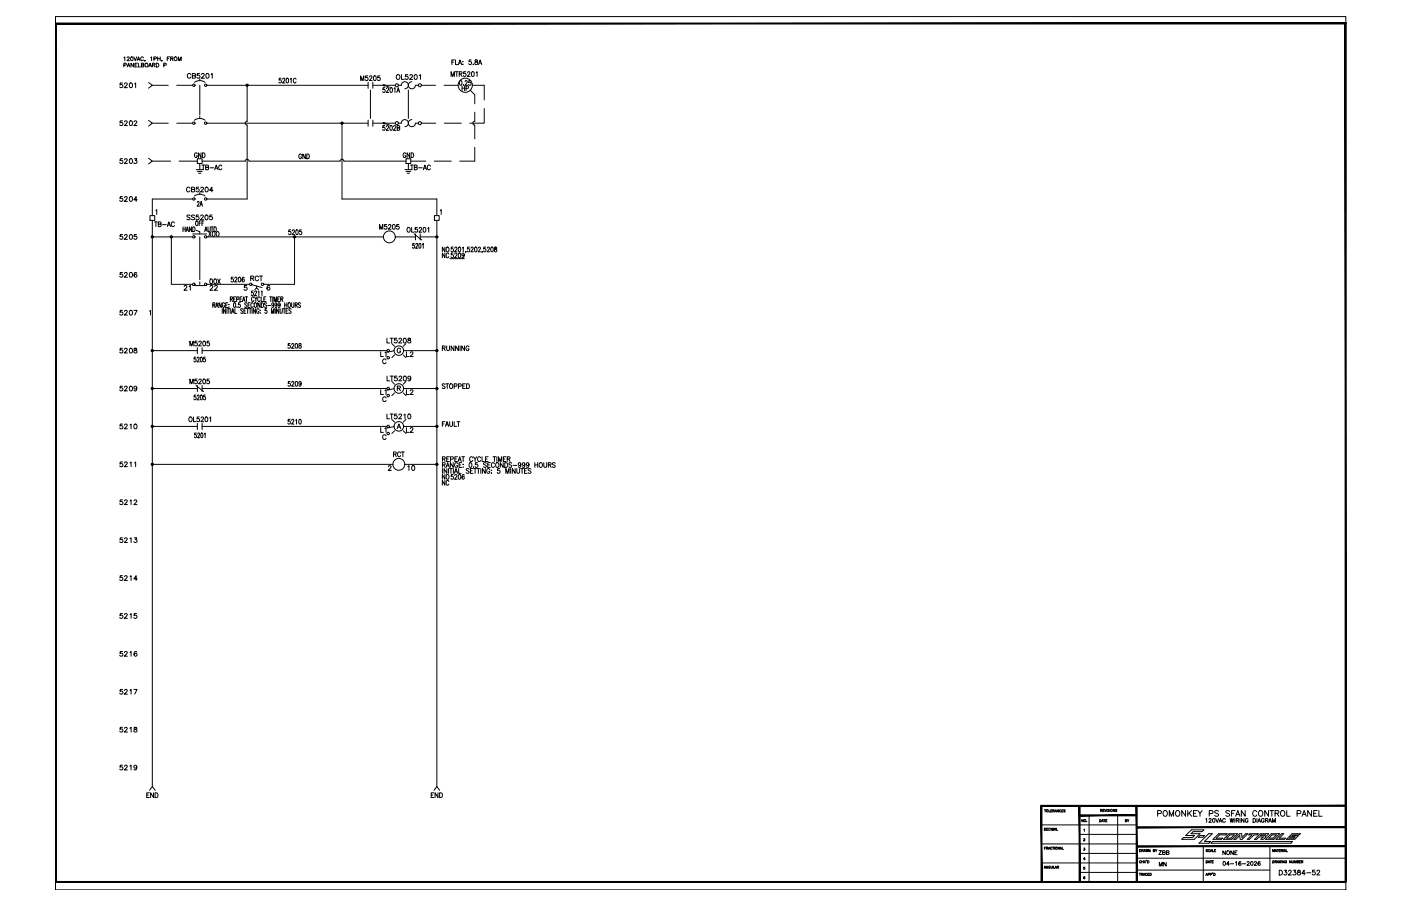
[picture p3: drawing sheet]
<svg xmlns="http://www.w3.org/2000/svg" width="432mm" height="279mm" viewBox="0 0 432 279" stroke-linecap="round" stroke-linejoin="round" font-family="sans-serif">
<defs><g id="words">
<g font-size="4.9">
<text x="38.8" y="63.5">04</text>
<text x="39.2" y="157">12</text>
<text x="39.2" y="238.8">19</text>
<text x="356" y="252.9">POMONKEY PS SFAN CONTROL PANEL</text>
</g>
<g font-size="4.4">
<text x="38.8" y="28.2">01</text>
<text x="56.8" y="25.4">CB5201</text>
<text x="110.4" y="26.1">M5205</text>
<text x="121.4" y="25.8">OL5201</text>
<text x="141.5" y="29.3">HP</text>
<text x="38.8" y="39.9">02</text>
<text x="38.8" y="51.5">03</text>
<text x="58.9" y="49.7">GND</text>
<text x="61.4" y="53.6">TB-AC</text>
<text x="91.4" y="50.1">GND</text>
<text x="123.5" y="49.7">GND</text>
<text x="125.6" y="53.6">TB-AC</text>
<text x="56.4" y="60.3">CB5204</text>
<text x="60" y="64.9">2A</text>
<text x="59.3" y="70.9">OFF</text>
<text x="116.1" y="72">M5205</text>
<text x="38.8" y="75.1">05</text>
<text x="63.5" y="74.1">XOO</text>
<text x="135.5" y="80.8">NC</text>
<text x="38.8" y="86.8">06</text>
<text x="76.2" y="87.8">RCT</text>
<text x="55.7" y="90.7">21</text>
<text x="63.9" y="90.7">22</text>
<text x="38.8" y="98.4">07</text>
<text x="57.5" y="107.9">M5205</text>
<text x="38.8" y="110.1">08</text>
<text x="87.8" y="108.7">5208</text>
<text x="116.4" y="111.1">L1</text>
<text x="124.5" y="111.1">L2</text>
<text x="57.5" y="119.6">M5205</text>
<text x="38.8" y="121.7">09</text>
<text x="87.8" y="120.3">5209</text>
<text x="116.4" y="122.8">L1</text>
<text x="124.5" y="122.8">L2</text>
<text x="87.8" y="131.9">5210</text>
<text x="39.2" y="133.3">10</text>
<text x="116.4" y="134.4">L1</text>
<text x="121.4" y="133.3">A</text>
<text x="120.3" y="142.2">RCT</text>
<text x="39.2" y="145">11</text>
<text x="124.9" y="146.4">10</text>
<text x="135.5" y="148.9">NO</text>
<text x="39.2" y="168.6">13</text>
<text x="39.2" y="180.3">14</text>
<text x="39.2" y="191.9">15</text>
<text x="39.2" y="203.6">16</text>
<text x="39.2" y="215.2">17</text>
<text x="39.2" y="226.8">18</text>
<text x="44.4" y="247.3">END</text>
<text x="131.9" y="247.3">END</text>
<text x="356.3" y="268.5">MN</text>
<text x="393.3" y="270.9">D32384</text>
</g>
<text font-size="4" x="356.3" y="264.6">ZBB</text>
<g font-size="3.5">
<text x="346.1" y="254.7">BY</text>
<text x="333" y="266.3">4</text>
</g>
<text font-size="3.1" x="333" y="269.2">5</text>
<text font-size="2.6" x="401.8" y="270.2">-</text>
</g></defs>
<g fill="none" stroke="#000" stroke-width=".31">
<path d="M17.1 5.1h397.7v269.3h-397.7zM38.2 17.8l.3-.3v1.2M39.2 17.8l.4-.3 .3 .4-.8 .8h.8M40.4 17.6a.54 .54 0 0 1 .6 .5 .54 .54 0 0 1-.6 .6l-.2-.5zM41.1 19.5v1.2l-.7-1.2v1.2M41.3 17.5l.4 1.2 .4-1.2M42.2 18.7l.5-1.2 .4 1.2M42.3 19.5h-.7v1.2h.7M42.4 18.3h.6M42.7 19.5v1.2h.6M44.2 17.8a.43 .43 0 0 0-.5-.3 .43 .43 0 0 0-.3 .5v.3a.43 .43 0 0 0 .3 .4 .43 .43 0 0 0 .5-.3M44.7 18.7l-.1 .2"/>
<path d="M46.4 17.8l.3-.3v1.2M47.4 18.2l.8-.2v-.4l-.8-.1v1.2M48.2 19.5h.3a.61 .61 0 0 1 .5 .6 .61 .61 0 0 1-.5 .6h-.3zM48.6 17.5v1.2M48.6 18.1h.8M49.4 17.5v1.2M49.9 18.7l-.1 .2M51.5 18.1h.5M52.3 17.5h-.8v1.2M52.6 18.1l.6-.1 .1-.4-.7-.1v1.2M52.9 18.1l.4 .6M54.9 18.7v-1.2l.5 1.2 .4-1.2v1.2"/>
<path d="M139.3 19.1h.5M140.1 18.5h-.8v1.4M140.4 18.5v1.4h.8M141.3 19.9l.5-1.4 .5 1.4M141.5 19.4h.6M142.7 19h.1M142.7 19.8h.1M145.2 18.5h-.6l-.1 .6a.47 .47 0 0 1 .7 0 .47 .47 0 0 1 0 .7 .47 .47 0 0 1-.7-.2M145.9 19.8h.1M146.5 18.5v.5a.58 .58 0 0 1 .6 .2 .58 .58 0 0 1 0 .6l-.2 .1a.48 .48 0 0 1-.6-.5 .48 .48 0 0 1 .7-.4l.1-.5zM147.5 19.9l.5-1.4 .5 1.4M147.7 19.4h.6"/>
<path d="M37.8 25.6h-.7l-.1 .6a.52 .52 0 0 1 .8 0 .52 .52 0 0 1-.1 .8 .52 .52 0 0 1-.8-.2M37.8 37.3h-.7l-.1 .6a.52 .52 0 0 1 .8 0 .52 .52 0 0 1-.1 .8 .52 .52 0 0 1-.8-.2M38.2 20.1l.7-.1v-.4l-.7-.1v1.2M39.2 20.7l.4-1.2 .5 1.2M39.3 20.3h.6M41.6 20h.4M43.6 20h.7v-.4l-.7-.1v1.2l.7-.1 .1-.3-.3-.3M45.8 25.4l1.1 .9-1.1 .9M45.8 37.1l1.1 .9-1.1 .9M45.8 20.7l.4-1.2 .5 1.2M46 20.3h.5M46.9 26.3h5"/>
<path d="M46.9 38h5M47 20h.6l.1-.4-.7-.1v1.2M47.4 20l.4 .7M50.5 20.1l.7-.1v-.4l-.7-.1v1.2M54.5 26.3h4.9M54.5 38h4.9M59.9 37.1a2.74 2.74 0 0 1 3.3 0M61.6 26.3v9.1M61.6 35.8v.6M63.8 26.3h49.7M63.8 38h49.7M76.2 37.4a.58 .58 0 0 0-.6 .6 .58 .58 0 0 0 .6 .6"/>
<path d="M76.2 38.6v22.8h-12.4M76.2 26.3v11.1M86.6 24.1h-.5l-.1 .6a.44 .44 0 0 1 .7 .1 .44 .44 0 0 1-.1 .6 .44 .44 0 0 1-.6-.1M87.1 24.5l.3-.4 .4 .3-.7 1.2h.7M88.3 24.2a.72 .72 0 0 1 .8 .6 .72 .72 0 0 1-.5 .8l-.4-.3zM89.5 24.4l.2-.3v1.5M91.2 24.5a.44 .44 0 0 0-.5-.4 .44 .44 0 0 0-.3 .6v.3a.44 .44 0 0 0 .3 .6 .44 .44 0 0 0 .5-.4M105.4 38v23.4h29.2v5.1M113.5 37.1v1.8M114.2 27.8v8.7M114.9 26.3h7M114.9 38h7"/>
<path d="M114.9 37.1v1.8M118.6 38.7h-.6v.7a.43 .43 0 0 1 .6 0 .43 .43 0 0 1-.1 .6 .43 .43 0 0 1-.6-.1M118.6 38.2l-.6-.3h.6l.1 .2 1.3 .4M118.6 27h-.5l-.1 .7a.44 .44 0 0 1 .6 0 .44 .44 0 0 1 0 .6 .44 .44 0 0 1-.7-.1M119.1 39.1l.2-.4 .5 .3-.8 1.2h.8M119.1 27.4l.2-.4 .5 .3-.7 1.2h.7M120.3 38.8l.2-.1a.82 .82 0 0 1 .4 .8 .82 .82 0 0 1-.4 .7l-.4-.6zM120.4 27.1a.72 .72 0 0 1 .7 .6 .72 .72 0 0 1-.5 .8l-.4-.3zM121.3 39.1l.1-.3 .4-.1 .2 .5-.7 1h.7M121.5 27.3l.2-.3v1.5M122.3 28.5l.4-1.5 .5 1.5M122.4 39.4h.7v-.6l-.7-.1v1.5l.7-.1 .1-.4-.3-.3"/>
<path d="M122.5 28h.5M122.8 38h.9a1.09 1.09 0 0 1 1.1-1.1 1.09 1.09 0 0 1 1.1 1.1 1.09 1.09 0 0 1-1.1 1.1M123.7 26.3a1.09 1.09 0 0 1 1.1-1.1 1.09 1.09 0 0 1 1.1 1.1 1.09 1.09 0 0 1-1.1 1.1M125.9 27.8v8.7M126.9 25.2a1.09 1.09 0 0 0-1 1.1 1.09 1.09 0 0 0 1 1.1 1.09 1.09 0 0 0 1.1-1.1M126.9 36.9a1.09 1.09 0 0 0-1 1.1 1.09 1.09 0 0 0 1 1.1 1.09 1.09 0 0 0 1.1-1.1h.9M129.9 26.3h4.3M129.9 38h4.4M136.9 26.3h4.3M136.9 38h5.3M139 23.6v-1.5l.5 1.5 .5-1.5v1.5M140.3 22.1h.9"/>
<path d="M140.8 22.1v1.5M141.5 22.8l.8-.1v-.5l-.8-.1v1.5M142 22.8l.4 .8M143.5 22.1h-.6v.6a.47 .47 0 0 1 .6 .1 .47 .47 0 0 1 0 .6 .47 .47 0 0 1-.7-.1M144.1 22.5l.3-.4 .4 .3-.8 1.2h.9M145.5 22.2l.2-.1a.79 .79 0 0 1 .5 .7 .79 .79 0 0 1-.5 .8l-.4-.6zM145.6 26.3h3.6v4.5M146.3 34.6v2.8a.58 .58 0 0 0-.6 .6 .58 .58 0 0 0 .6 .6v4.2M146.3 29.2v2.8M146.7 22.4l.3-.3v1.5M149.2 33.5v4.5h-4.4M37.8 49h-.7l-.1 .6a.52 .52 0 0 1 .8 0 .52 .52 0 0 1-.1 .7 .52 .52 0 0 1-.8-.2"/>
<path d="M45.8 48.8l1.1 .9-1.1 .9M46.9 49.7h5.7M55.2 49.7h5.6M62.3 49.7h13.3a.59 .59 0 0 1 .6-.6 .59 .59 0 0 1 .6 .6h28a.58 .58 0 0 1 .6-.6 .58 .58 0 0 1 .6 .6h19.1M133.8 49.7h5.3M146.3 45.4v4.3h-4.6M37.8 60.6h-.7l-.1 .7a.52 .52 0 0 1 .8-.1 .52 .52 0 0 1-.1 .8 .52 .52 0 0 1-.8-.2M37.8 72.3h-.7l-.1 .7a.52 .52 0 0 1 .8-.1 .52 .52 0 0 1-.1 .8 .52 .52 0 0 1-.8-.2M46.2 66.5h1.5v1.5h-1.5zM46.9 68v174.6M46.9 73.1h12.5M47.6 68.4h.9"/>
<path d="M48 64.9l.3-.2v1.4M48 68.4v1.5M48.8 69.1h.8v-.5l-.8-.2v1.5l.8-.1 .1-.4-.3-.3M50.1 69.3h1.1M51.5 69.9l.5-1.5 .6 1.5M51.7 69.4h.7M52.8 73.1v14.6h6.6M53.7 68.8a.49 .49 0 0 0-.5-.4 .49 .49 0 0 0-.4 .6v.3a.49 .49 0 0 0 .4 .6 .49 .49 0 0 0 .5-.4M56.4 70v1.4M56.4 70.6h.7M57.1 70v1.4M57.3 71.4l.4-1.4 .4 1.4"/>
<path d="M57.5 70.9h.5M58.6 66.5l-.4-.2-.6 .2 .1 .4 .8 .3-.1 .5-.8-.1M59.4 61.4h-12.5v5.1M61.6 73.1v13.1M63.8 73.1h54.4M89.6 70.9h-.6v.6a.44 .44 0 0 1 .6 0 .44 .44 0 0 1 0 .6 .44 .44 0 0 1-.7 0M90.1 71.2l.2-.3 .5 .3-.8 1.1h.8M90.8 73.1v14.6h-9.5M91.3 70.9a.72 .72 0 0 1 .8 .6 .72 .72 0 0 1-.5 .8l-.4-.2zM92.9 70.9h-.5l-.1 .6a.43 .43 0 0 1 .6 0 .43 .43 0 0 1 0 .6 .43 .43 0 0 1-.6 0M121.9 73.1h6.2M125.7 70.2l.1-.1a.7 .7 0 0 1 .7 .8 .7 .7 0 0 1-.8 .6l-.3-.5z"/>
<path d="M126.9 70.1v1.5h.7M127.6 72.1l2.4 1.9M127.7 75.1h-.5v.5a.42 .42 0 0 1 .6 .5 .42 .42 0 0 1-.6 .3l-.1-.1M128.1 72.1v1.9M128.2 75.4v-.2a.32 .32 0 0 1 .5 0 .32 .32 0 0 1 0 .4l-.6 1h.7M128.6 70.1h-.6l-.1 .7a.47 .47 0 0 1 .7 0 .47 .47 0 0 1 0 .7 .47 .47 0 0 1-.7-.2M129.2 70.5l.3-.4 .4 .3-.8 1.2h.9M129.2 75.2l.2-.1a.9 .9 0 0 1 0 1.5l-.3-.7zM129.5 73.1h5.1M129.5 72.1v1.9M130.2 75.4l.3-.3v1.5M130.6 70.2a.72 .72 0 0 1 .8 .6 .72 .72 0 0 1-.5 .8l-.4-.3z"/>
<path d="M131.8 70.4l.3-.3v1.5M133.9 66.5h1.5v1.5h-1.5zM134.6 68v174.6M135.7 64.9l.3-.2v1.4M138.7 79.8h4.4M141.4 78.1a.72 .72 0 0 1 .7 .6 .72 .72 0 0 1-.4 .8l-.4-.3zM141.4 76.3l.2-.1a.82 .82 0 0 1 .4 .7 .82 .82 0 0 1-.4 .8l-.4-.7zM142.5 76.5l.3-.3v1.5M143.1 78.5a.37 .37 0 0 1-.4 .4 .37 .37 0 0 1-.4-.5l.4-.4a.81 .81 0 0 1 .4 .8 .81 .81 0 0 1-.5 .7l-.2-.2M143.6 77.6l-.1 .3M144.7 76.2h-.6v.6a.43 .43 0 0 1 .6 0 .43 .43 0 0 1-.1 .7 .43 .43 0 0 1-.6-.1M145.2 76.6l.2-.4 .4 .3-.7 1.2h.8"/>
<path d="M146.4 76.3l.2-.1a.82 .82 0 0 1 .4 .7 .82 .82 0 0 1-.4 .8l-.4-.7zM147.4 76.6l.1-.3a.39 .39 0 0 1 .6 .1 .39 .39 0 0 1-.2 .6l-.6 .7h.8M148.6 77.6l-.1 .3M149.7 76.2h-.6v.6a.43 .43 0 0 1 .6 .1 .43 .43 0 0 1-.1 .6 .43 .43 0 0 1-.6-.1M150.2 76.6v-.3a.39 .39 0 0 1 .6 .1 .39 .39 0 0 1-.1 .6l-.6 .7h.8M151.4 76.3l.2-.1a.82 .82 0 0 1 .4 .7 .82 .82 0 0 1-.4 .8l-.4-.7zM152.5 76.3v.4a.5 .5 0 0 1 .6 .4 .5 .5 0 0 1-.5 .6 .53 .53 0 0 1-.2-.7 .53 .53 0 0 1 .6-.3v-.4zM37.8 84h-.7l-.1 .7a.52 .52 0 0 1 .8-.1 .52 .52 0 0 1-.1 .8 .52 .52 0 0 1-.8-.2M37.8 95.7h-.7l-.1 .6a.52 .52 0 0 1 .8 0 .52 .52 0 0 1-.1 .8 .52 .52 0 0 1-.8-.2M46.1 96l.3-.3v1.5M59.4 88.1h4.3M61.6 86.9v.8"/>
<path d="M63.8 87.7h13.1M65.6 94.1l.6-.1v-.6h-.6v1.4M65.9 94.1l.4 .7M66.5 94.8l.3-1.4 .4 1.4M66.6 94.3h.5M68.2 93.4v1.4l-.7-1.4v1.4M68.5 95.2v1.4M69.2 93.7a.38 .38 0 0 0-.4-.3 .38 .38 0 0 0-.3 .5v.4a.4 .4 0 0 0 .4 .5 .4 .4 0 0 0 .3-.5h-.2M69.6 95.2v1.4l-.7-1.4v1.4M69.6 94.1h.4M70 95.2v1.4M70.2 95.2h.7"/>
<path d="M70.2 93.4h-.6v1.4h.6M70.5 95.2v1.4M70.5 93.8h.1M70.5 94.7h.1M71 92.2h.6v-.6l-.6-.1v1.5M71.1 95.2v1.4M71.3 92.2l.4 .8M71.4 96.6l.4-1.4 .3 1.4M71.5 96.2h.5M71.9 85.5h-.6l-.1 .6a.44 .44 0 0 1 .7 0 .44 .44 0 0 1-.1 .7 .44 .44 0 0 1-.6-.1M72 92.2h.4M72.1 93.4h.2a.88 .88 0 0 1 0 1.4l-.3-.6z"/>
<path d="M72.4 85.8l.1-.3h.3l.2 .4-.7 1h.8M72.4 95.2v1.4h.6M72.6 91.5h-.6v1.5h.6M72.9 92.3l.6-.1v-.6l-.6-.1v1.5M73 94.7h.1M73.6 85.5a.72 .72 0 0 1 .7 .6 .72 .72 0 0 1-.4 .8l-.4-.2zM74 92.2h.4M74 93.4h-.5v.5a.43 .43 0 0 1 .6 .5 .43 .43 0 0 1-.6 .3l-.1-.2M74.6 91.5h-.6v1.5h.6M74.7 93l.4-1.5 .4 1.5M74.9 95.4a.35 .35 0 0 0-.6-.2 .35 .35 0 0 0 .1 .6l.3 .2a.37 .37 0 0 1 .1 .6 .37 .37 0 0 1-.6-.2M74.9 92.5h.5"/>
<path d="M75.2 95.9h.4M75.3 85.7l-.1-.2a.72 .72 0 0 0-.7 .6 .72 .72 0 0 0 .4 .8 .4 .4 0 0 0 .4-.5 .4 .4 0 0 0-.6-.2l-.1 .3M75.6 91.5h.7M75.8 95.2h-.6v1.4h.6M76 91.5v1.5M76 95.2h.7M76.1 88h-.7l-.1 .7a.52 .52 0 0 1 .8-.1 .52 .52 0 0 1-.1 .8 .52 .52 0 0 1-.8-.2M76.1 93.6l-.6-.2a.6 .6 0 0 0 .6 .9l-.1 .5-.6-.2M76.3 95.2v1.4M76.5 94.1h.3M76.8 95.2h.6M77.1 93.4h-.6v1.4h.6"/>
<path d="M77.1 95.2v1.4M77.7 95.2v1.4M78 89.7h-.4l-.1 .6a.42 .42 0 0 1 .6 .4 .42 .42 0 0 1-.6 .3l-.1-.1M78.1 93.7a.39 .39 0 0 0-.5-.3 .39 .39 0 0 0-.3 .5v.4a.39 .39 0 0 0 .3 .5 .39 .39 0 0 0 .5-.3M78.3 91.9a.39 .39 0 0 0-.5-.4 .39 .39 0 0 0-.3 .6v.3a.39 .39 0 0 0 .3 .6 .39 .39 0 0 0 .5-.4M78.4 91.5l.4 .7v.8M78.5 90.1l.2-.4 .4 .3-.7 1.2h.7M78.5 93.4h.1a.78 .78 0 0 1 .5 .7 .78 .78 0 0 1-.5 .7 1.11 1.11 0 0 1-.1-1.4zM78.8 95.2v1.4l-.7-1.4v1.4M79.2 91.5l-.4 .7M79.5 90l.3-.3v1.5M79.8 95.5a.39 .39 0 0 0-.5-.3 .39 .39 0 0 0-.2 .6v.3a.4 .4 0 0 0 .4 .5 .4 .4 0 0 0 .3-.5h-.2"/>
<path d="M80.2 93.4v1.4l-.7-1.4v1.4M80.2 91.9a.39 .39 0 0 0-.5-.4 .39 .39 0 0 0-.3 .6v.3a.39 .39 0 0 0 .3 .6 .39 .39 0 0 0 .5-.4M80.2 95.7h.1M80.2 96.5h.1M80.5 91.5v1.5h.6M80.5 90l.3-.3v1.5M80.5 93.4a.73 .73 0 0 1 .7 .7 .73 .73 0 0 1-.7 .7zM81.3 92.2h.4M82 91.5h-.7v1.5h.7M82.2 93.6l-.1-.2a.36 .36 0 0 0-.5 .1 .36 .36 0 0 0 .1 .5l.3 .1a.37 .37 0 0 1 .1 .6 .37 .37 0 0 1-.6-.1M82.2 95.2h-.5v.6a.4 .4 0 0 1 .5 .1 .4 .4 0 0 1 0 .5 .4 .4 0 0 1-.6 0M82.5 94.2h.9"/>
<path d="M83.1 91.5h.7M83.1 88.3v-.2a.67 .67 0 0 0-.8 .6 .67 .67 0 0 0 .7 .7 .46 .46 0 0 0 0-.7 .46 .46 0 0 0-.7 .3M83.5 91.5v1.5M83.7 96.6v-1.4l.4 1.4 .4-1.4v1.4M84.1 91.5v1.5M84.4 93.8l-.2 .4a.37 .37 0 0 1-.4-.4 .37 .37 0 0 1 .5-.2l-.1 1.2-.4-.2M84.4 93v-1.5l.4 1.5 .4-1.5v1.5M84.9 95.2v1.4M85.4 93.8l-.2 .4a.37 .37 0 0 1-.5-.4 .37 .37 0 0 1 .6-.2l-.1 1.2-.4-.2M85.6 92.2h.4M85.9 95.2v1.4l-.7-1.4v1.4M86.2 91.5h-.6v1.5h.6"/>
<path d="M86.3 95.2l.1 1.2 .2 .2 .4-.2v-1.2M86.3 93.8l-.1 .4a.37 .37 0 0 1-.5-.4 .37 .37 0 0 1 .6-.2l-.1 1.2-.5-.2M86.5 92.2h.6v-.6l-.6-.1v1.5M86.9 92.2l.3 .8M87.2 95.2h.7M87.6 95.2v1.4M87.8 94.1h.6M87.8 93.4v1.4M88.2 95.9h.4M88.4 93.4v1.4M88.8 95.2h-.6v1.4h.6M89 93.4h.1a.71 .71 0 0 1 .5 .7 .71 .71 0 0 1-.6 .7l-.2-.5z"/>
<path d="M89.7 95.4a.35 .35 0 0 0-.5-.2 .35 .35 0 0 0 0 .6l.3 .2a.37 .37 0 0 1 .1 .6 .37 .37 0 0 1-.6-.2M89.9 93.4v1.2l.3 .2 .3-.2 .1-1.2M91 94.1l.5-.1v-.6h-.5v1.4M91.3 94.1l.4 .7M92.6 93.6l-.1-.2a.35 .35 0 0 0-.5 .1 .35 .35 0 0 0 .1 .5l.3 .1a.37 .37 0 0 1 .1 .6 .37 .37 0 0 1-.6-.1M37.8 107.4h-.7l-.1 .6a.52 .52 0 0 1 .8 0 .52 .52 0 0 1-.1 .8 .52 .52 0 0 1-.8-.2M37.8 119.1h-.7l-.1 .6a.52 .52 0 0 1 .8 0 .52 .52 0 0 1-.1 .8 .52 .52 0 0 1-.8-.2M46.9 108.1h13.9M46.9 119.8h13.9M60.3 110.1h-.4l-.1 .7a.4 .4 0 0 1 .6 0 .4 .4 0 0 1-.1 .6 .4 .4 0 0 1-.5-.1M60.8 110.5v-.2a.37 .37 0 0 1 .6 .1 .37 .37 0 0 1-.2 .5l-.5 .7h.7M61.9 110.2l.1-.1a.86 .86 0 0 1 0 1.5l-.3-.6z"/>
<path d="M62.3 108.1h57M62.3 119.8h57M63.3 110.1h-.5l-.1 .7a.4 .4 0 0 1 .6 0 .4 .4 0 0 1 0 .6 .4 .4 0 0 1-.6-.1M119.3 104.3v1.5h.8M119.3 116v1.4h.8M120.2 104.3h1M120.3 116h.9M120.7 104.3v1.5M120.8 116v1.4M120.8 106l.8 .8M120.8 117.7l.8 .8M122.3 104.3h-.7v.6a.51 .51 0 0 1 .7 0 .51 .51 0 0 1-.1 .8 .51 .51 0 0 1-.7-.2"/>
<path d="M122.3 116h-.7v.6a.52 .52 0 0 1 .8 0 .52 .52 0 0 1-.1 .8 .52 .52 0 0 1-.8-.2M122.4 119.7h.9l.1-.5-1-.2v1.5M122.9 104.7l.3-.4 .6 .3-.9 1.2h.9M122.9 119.7l.5 .8M123 116.3l.3-.3 .5 .3-.9 1.1h1M123.5 107.7a.53 .53 0 0 0-.6-.4 .53 .53 0 0 0-.5 .6v.4a.52 .52 0 0 0 .5 .5 .52 .52 0 0 0 .6-.5h-.4M124.4 108.1h10.2M124.4 119.8h10.2M124.5 104.4a.67 .67 0 0 1 .7 .6 .67 .67 0 0 1-.7 .7l-.2-.6zM124.5 116.1a.66 .66 0 0 1 .8 .6 .66 .66 0 0 1-.8 .7l-.2-.6zM125.1 106l-.8 .8M125.1 117.7l-.8 .8"/>
<path d="M125.8 104.4v.4a.61 .61 0 0 1 .7 .2 .61 .61 0 0 1 0 .7h-.7a.61 .61 0 0 1 0-.7 .61 .61 0 0 1 .7-.2v-.4zM126.6 116.5a.46 .46 0 0 1-.6 .4 .46 .46 0 0 1-.2-.8 .46 .46 0 0 1 .7 .1l.1 .3a.68 .68 0 0 1-.6 .9l-.2-.1M136.3 107.4l.8-.1 .1-.5-.9-.1v1.4M136.8 107.4l.4 .7M137.2 118.6l-.8-.2-.1 .4 .7 .4 .2 .4-.4 .2-.5-.2M137.4 118.4h.9M137.7 106.7v1l.3 .4 .5-.2v-1.2M137.8 118.4v1.4M138.8 118.4h.1a.7 .7 0 0 1 .7 .7 .7 .7 0 0 1-.8 .7l-.3-.5zM139.9 106.7v1.4l-.9-1.4v1.4M140 119.1h.7v-.7h-.7v1.4M141.3 106.7v1.4l-.9-1.4v1.4"/>
<path d="M141.3 119.1h.7v-.7h-.7v1.4M141.8 106.7v1.4M142.6 119.1h.5M143.2 106.7v1.4l-.9-1.4v1.4M143.4 118.4h-.8v1.4h.8M143.8 118.4a.74 .74 0 0 1 .9 .7 .74 .74 0 0 1-.9 .7zM144.5 107a.48 .48 0 0 0-.5-.3 .48 .48 0 0 0-.4 .5v.4a.47 .47 0 0 0 .5 .5 .47 .47 0 0 0 .4-.5h-.3M37.8 130.8h-.7l-.1 .6a.52 .52 0 0 1 .8 0 .52 .52 0 0 1-.1 .8 .52 .52 0 0 1-.8-.2M46.9 131.5h13.9M58.3 128.8l.2-.1a.64 .64 0 0 1 .8 .6 .64 .64 0 0 1-1 .6zM59.6 128.6v1.4h.8M60.3 121.8h-.4l-.1 .7a.42 .42 0 0 1 .7 .3 .42 .42 0 0 1-.7 .4v-.2"/>
<path d="M60.5 133.5h-.5v.6a.4 .4 0 0 1 .5 .1 .4 .4 0 0 1 0 .6 .4 .4 0 0 1-.6-.1M60.8 122.2v-.2a.32 .32 0 0 1 .5-.1 .32 .32 0 0 1 0 .5l-.6 .9h.7M60.8 130.6v1.9M60.9 133.9l.1-.2a.32 .32 0 0 1 .4-.1 .32 .32 0 0 1 .1 .5l-.6 .9h.7M61.4 128.6h-.6l-.1 .6a.47 .47 0 0 1 .7 0 .47 .47 0 0 1-.1 .7 .47 .47 0 0 1-.6-.1M61.9 121.9l.1-.1a.88 .88 0 0 1 0 1.5l-.3-.6zM62 128.9l.2-.3 .5 .3-.8 1.1h.9M62 133.6a.73 .73 0 0 1 .7 .6 .73 .73 0 0 1-.4 .8l-.4-.3zM62.3 131.5h57M62.3 130.6v1.9M63 133.8l.2-.3v1.5M63.3 121.8h-.5l-.1 .7a.42 .42 0 0 1 .7 .3 .42 .42 0 0 1-.7 .4v-.2"/>
<path d="M63.4 128.7a.71 .71 0 0 1 .8 .5 .71 .71 0 0 1-.5 .8l-.5-.2zM64.6 128.9l.3-.3v1.4M119.3 127.7v1.5h.8M120.2 127.7h1M120.7 127.7v1.5M122.3 127.7h-.7v.6a.52 .52 0 0 1 .7 0 .52 .52 0 0 1-.1 .8 .52 .52 0 0 1-.7-.2M122.9 128l.3-.3 .6 .3-.9 1.2h.9M124.4 131.5h10.2M124.5 128l.3-.3v1.5M125.9 127.8a.67 .67 0 0 1 .7 .6 .67 .67 0 0 1-.7 .7l-.2-.6zM126.4 132.2l.2-.3h.4l.3 .4-.9 1h1M136.3 130.7h.5"/>
<path d="M137.2 130h-.9v1.5M137.3 131.5l.5-1.5 .5 1.5M137.5 131h.6M138.6 130v1.1l.4 .4 .4-.2 .1-1.3M140 130v1.5h.7M140.8 130h.9M141.3 130v1.5M37.8 142.5h-.7l-.1 .6a.52 .52 0 0 1 .8 0 .52 .52 0 0 1-.1 .8 .52 .52 0 0 1-.8-.2M37.8 154.1h-.7l-.1 .7a.52 .52 0 0 1 .8 0 .52 .52 0 0 1-.1 .7 .52 .52 0 0 1-.8-.2M46.9 143.2h74.2M119.7 143.9l.1-.2 .4-.1 .3 .4-.9 1.1h1M124.8 143.2h9.8"/>
<path d="M136.4 143.4l.7-.1v-.6h-.7v1.4M136.4 141.6l.7-.1v-.6h-.7v1.4M136.8 143.4l.4 .7M136.8 141.6l.4 .7M137.5 144.1l.5-1.4 .5 1.4M137.7 143.7h.6M137.7 141.6h.5M138.5 140.9h-.8v1.4h.8M138.9 141.6h.7l.1-.6-.8-.1v1.4M139.7 142.7v1.4l-.9-1.4v1.4M140.2 141.6h.5M141 140.9h-.8v1.4h.8"/>
<path d="M141.1 143a.48 .48 0 0 0-.6-.3 .48 .48 0 0 0-.4 .5v.4a.47 .47 0 0 0 .5 .5 .47 .47 0 0 0 .5-.5h-.4M141.2 142.3l.5-1.4 .5 1.4M141.4 144.5v1.5h.7M141.4 141.8h.6M141.4 146.4a.72 .72 0 0 1 .7 .6 .72 .72 0 0 1-.4 .8l-.4-.3zM141.5 143.4h.5M142.3 142.7h-.8v1.4h.8M142.3 140.9h.9M142.7 144h.1M142.7 143.2h.1M142.7 140.9v1.4M143.1 146.6l-.3-.3a.72 .72 0 0 0-.5 .8 .72 .72 0 0 0 .7 .6 .44 .44 0 0 0 .1-.5 .44 .44 0 0 0-.5-.2l-.2 .3"/>
<path d="M144.6 144.7l-.3-.2-.6 .2 .1 .4 .8 .5-.3 .4-.6-.2M144.8 142.7a.72 .72 0 0 1 .8 .6 .72 .72 0 0 1-.5 .8l-.5-.2zM145 145.2h.5M145.7 141.2a.48 .48 0 0 0-.6-.3 .48 .48 0 0 0-.3 .5v.4a.48 .48 0 0 0 .3 .5 .48 .48 0 0 0 .6-.3M145.8 144.5h-.8v1.5h.8M145.9 144h.1M145.9 140.9l.5 .7v.7M146 144.5h.9M146.4 144.5v1.5M146.9 140.9l-.5 .7M147 144.5h.9M147.2 142.7h-.6l-.1 .6a.48 .48 0 0 1 .7 0 .48 .48 0 0 1-.1 .7 .48 .48 0 0 1-.7-.1"/>
<path d="M147.4 144.5v1.5M148.1 141.2a.48 .48 0 0 0-.5-.3 .48 .48 0 0 0-.4 .5v.4a.48 .48 0 0 0 .4 .5 .48 .48 0 0 0 .5-.3M148.2 144.5v1.5M148.6 140.9v1.4h.7M149.6 144.5v1.5l-.9-1.5v1.5M149.6 141.6h.5M149.9 142.9l-.3-.2-.6 .2 .1 .3 .8 .5-.3 .4-.6-.2M150.3 143.4h.5M150.5 140.9h-.9v1.4h.9M150.9 144.9a.48 .48 0 0 0-.5-.4 .48 .48 0 0 0-.4 .6v.3a.48 .48 0 0 0 .5 .6 .48 .48 0 0 0 .4-.6h-.3M151.1 142.7h-.8v1.4h.8M151.4 145h.1"/>
<path d="M151.4 145.8h.1M152 140.9h.8M152.4 143a.48 .48 0 0 0-.6-.3 .48 .48 0 0 0-.4 .5v.4a.48 .48 0 0 0 .4 .5 .48 .48 0 0 0 .6-.3M152.4 140.9v1.4M153 142.7a.68 .68 0 0 1 .8 .7 .68 .68 0 0 1-.8 .7l-.2-.5zM153.1 140.9v1.4M153.6 142.3v-1.4l.5 1.4 .5-1.4v1.4M154 144.5h-.6l-.1 .6a.47 .47 0 0 1 .7 0 .47 .47 0 0 1-.1 .7 .47 .47 0 0 1-.6-.1M155.1 142.7v1.4l-.9-1.4v1.4M155.2 141.6h.4M155.6 142.7a.75 .75 0 0 1 .9 .7 .75 .75 0 0 1-.9 .7zM155.9 146v-1.5l.5 1.5 .5-1.5v1.5"/>
<path d="M156 140.9h-.8v1.4h.8M156.3 141.6l.8-.1v-.5l-.8-.1v1.4M156.8 141.6l.4 .7M157.4 144.5v1.5M157.7 142.9l-.7-.2-.1 .5 .7 .3 .1 .4-.3 .2-.6-.2M158.2 143.5h1.1M158.8 144.5v1.5l-.9-1.5v1.5M159.3 144.5v1.1l.4 .4 .4-.2v-1.3M160.5 144.5h.9M160.5 143.2a.41 .41 0 0 1-.5 .3 .41 .41 0 0 1-.2-.6 .41 .41 0 0 1 .7 0l-.2 1.2-.5-.2M160.9 144.5v1.5M161.6 145.2h.6"/>
<path d="M161.8 143.2a.41 .41 0 0 1-.6 .3 .41 .41 0 0 1-.1-.6 .41 .41 0 0 1 .6 0l-.1 1.2-.6-.2M162.5 144.5h-.9v1.5h.9M163 143.2a.41 .41 0 0 1-.5 .3 .41 .41 0 0 1-.2-.6 .41 .41 0 0 1 .7 0l-.1 1.2-.6-.2M163.7 144.7l-.4-.2-.5 .2 .1 .4 .7 .3 .1 .4-.4 .2-.5-.2M164.8 143.4h.9M164.8 142.7v1.4M165.7 142.7v1.4M166.4 142.7a.68 .68 0 0 1 .8 .7 .68 .68 0 0 1-.8 .7l-.2-.5zM167.6 142.7v1l.4 .4 .4-.2 .1-1.2M169 143.4l.7-.1v-.6h-.7v1.4M169.4 143.4l.5 .7M171.1 142.9l-.3-.2-.6 .2 .2 .3 .7 .5-.3 .4-.6-.2"/>
<path d="M37.8 165.9h-.7l-.1 .6a.52 .52 0 0 1 .8 0 .52 .52 0 0 1-.1 .7 .52 .52 0 0 1-.8-.2M37.8 177.5h-.7l-.1 .7a.52 .52 0 0 1 .8 0 .52 .52 0 0 1-.1 .7 .52 .52 0 0 1-.8-.2M37.8 189.2h-.7l-.1 .7a.52 .52 0 0 1 .8-.1 .52 .52 0 0 1-.1 .8 .52 .52 0 0 1-.8-.2M37.8 200.9h-.7l-.1 .6a.52 .52 0 0 1 .8 0 .52 .52 0 0 1-.1 .8 .52 .52 0 0 1-.8-.2M37.8 212.6h-.7l-.1 .6a.52 .52 0 0 1 .8 0 .52 .52 0 0 1-.1 .8 .52 .52 0 0 1-.8-.2M37.8 224.3h-.7l-.1 .6a.52 .52 0 0 1 .8 0 .52 .52 0 0 1-.1 .8 .52 .52 0 0 1-.8-.2M37.8 236h-.7l-.1 .6a.52 .52 0 0 1 .8 0 .52 .52 0 0 1-.1 .8 .52 .52 0 0 1-.8-.2M321 254.4h29.3M321.9 255.4l.4 .1-.1 .5-.3 .1zM321.9 249.7h.5M322.1 249.7v.7M322.6 255.7h.3"/>
<path d="M323 255.4h-.4v.7h.4M323.3 249.7v.7h.4M323.7 255.5a.29 .29 0 0 0-.4 0 .29 .29 0 0 0 0 .4 .29 .29 0 0 0 .4 0M323.9 250.1h.2M323.9 255.4v.7M324.2 256.1v-.7l.3 .7 .2-.7v.7M324.3 249.7h-.4v.7h.4M324.5 250.1l.5-.3-.5-.1v.7M324.7 250.1l.3 .3M324.9 256.1l.3-.7 .2 .7M325 255.8h.3M325.1 250.4l.3-.7 .2 .7"/>
<path d="M325.2 250.2h.3M325.6 255.4v.7h.4M326.3 249.7v.7l-.5-.7v.7M327 249.9a.29 .29 0 0 0-.4 0 .29 .29 0 0 0 0 .4 .29 .29 0 0 0 .4-.1M327.2 250.1h.3M327.7 249.7h-.5v.7h.5M328.3 249.8h-.5l.5 .4-.1 .2-.4-.1M332.7 257.3h17.6M333.9 252.7v.7l-.5-.7v.7M334 258.8l.3-.1-.4 .6h.5M334.1 255.8l.1-.1v.7M334.9 253.4h.1"/>
<path d="M335.7 251.5v20.5M338.9 252.7l.5 .2-.1 .5h-.4zM339.2 249.9h.4v-.2l-.4-.1v.7M339.4 249.9l.2 .4M339.5 253.4l.3-.7 .3 .7M339.6 253.2h.4M339.9 249.9h.2M340.1 252.7h.5M340.3 249.6h-.4v.7h.4M340.4 252.7v.7M340.4 249.6l.3 .7 .3-.7M340.8 253.1h.2"/>
<path d="M341.1 249.6v.7M341.2 252.7h-.4v.7h.4M341.8 249.7h-.4l.4 .4-.4 .1M342.1 249.6v.7M343.5 249.6v.7l-.4-.7v.7M344.2 249.7h-.4l.4 .4-.4 .1M344.5 251.5v20.5M364.2 258.8l.6-.5h2.7l.7-.6h-2.8l1.8-1.8h3.9l-.6 .6h-2.8l-.6 .6h2.7l-1.7 1.7zM369.3 258.2l.6-.5h1.4l-.5 .5zM373.8 259.5h24.6l-.6 .5h-24.5zM373.9 258.8l1.7-1.7h2.6l-.4 .4h-1.9l-1 1h1.9l-.4 .3zM377.1 258.8l1.7-1.7h2.6l-1.8 1.7z"/>
<path d="M378.1 258.5l1-1h1.3l-1 1zM380.3 258.8l1.7-1.7h.7l.1 1.2 1.2-1.2h.6l-1.8 1.7h-.6l-.1-1.1-1.2 1.1zM384.9 257.5l.4-.4h2.5l-.4 .4h-.9l-1.4 1.3h-.6l1.3-1.3zM386.7 258.8l1.8-1.7h2.5l-1.6 1.7h-.8l.8-.7h-1.3l-.8 .7zM388.5 257.7l.2-.2h1.3l-.3 .2zM390.1 258.8l1.7-1.7h2.6l-1.8 1.7zM392.1 257.5h1.3l-1 1h-1.3zM393.3 258.8l1.7-1.7h.7l-1.4 1.4h1.9l-.4 .3zM396.5 258.8l.4-.3h1.9l.3-.4h-1.9l1-1h2.6l-.4 .4h-1.9l-.3 .2h2l-1.1 1.1zM321 266.1h29.3M321 260.3h29.3M321.8 267.8l.3-.7 .2 .7"/>
<path d="M321.9 261.6h.3M321.9 267.6h.3M322.3 261.2h-.4v.7M322.5 261.6l.5-.2-.5-.2v.7M322.7 261.6l.3 .3M323 267.1v.7l-.5-.7v.7M323.1 261.9l.3-.7 .2 .7M323.2 261.7h.3M323.7 267.3a.3 .3 0 0 0-.4-.1 .3 .3 0 0 0 0 .5 .3 .3 0 0 0 .4-.1l-.2-.1M323.9 267.1l.2 .7 .3-.2v-.5M324.3 261.4a.29 .29 0 0 0-.5 0 .29 .29 0 0 0 0 .4 .29 .29 0 0 0 .5 0M324.4 261.2h.5"/>
<path d="M324.6 261.2v.7M324.7 267.1v.7h.4M325 261.2v.7M325.1 267.8l.3-.7 .3 .7M325.2 267.6h.4M325.8 267.4h.5v-.2l-.5-.1v.7M326.1 267.4l.2 .4M326.5 261.2v.7l-.4-.7v.7M326.7 261.9l.2-.7 .3 .7M326.8 261.7h.3M327.4 261.2v.7h.4M332.7 263.2h17.6"/>
<path d="M332.7 269h17.6M334 261.5h.4l-.2 .3 .2 .2-.2 .2-.3-.1M334.4 270.4h-.1a.31 .31 0 0 0-.4 .3 .31 .31 0 0 0 .5 .2l-.1-.3-.3 .2M350.3 272h.1M350.3 268.3h41.1M350.3 264.7h64.6M351.1 269.3h.5M351.2 262l.4 .1-.1 .5-.3 .1zM351.3 269.3v.7M351.7 265.6a.3 .3 0 0 0-.5 0 .3 .3 0 0 0 0 .4 .3 .3 0 0 0 .4 0h.1M351.7 269.6l.5-.2-.5-.1v.7M351.9 262.3l.5-.2-.5-.1v.7"/>
<path d="M351.9 265.7h.5M351.9 265.4v.7M352 269.6l.2 .4M352.1 262.3l.3 .4M352.3 270l.3-.7 .3 .7M352.4 265.4v.7M352.4 269.8h.4M352.5 262.7l.3-.7 .2 .7M352.6 262.4h.3M352.6 265.4v.7M352.8 265.7l.3 .4M353.1 265.4l-.5 .5"/>
<path d="M353.1 262l.2 .7 .2-.7 .2 .7 .1-.7M353.4 265.3l-.1 .2M353.5 269.5a.3 .3 0 0 0-.4 0 .3 .3 0 0 0 0 .4 .3 .3 0 0 0 .4 0v-.1M353.7 265.4l.4 .1-.1 .6h-.3zM353.7 269.6h.3M354.2 269.3h-.5v.7h.5M354.4 269.3a.39 .39 0 0 1 .4 .2 .39 .39 0 0 1 0 .4l-.4 .1zM354.5 262v.7l-.5-.7v.7M369.5 260l3-2.9h1.1l-2.4 2.4h2l-.6 .5zM370.9 261v11M371.6 270l.3-.7 .3 .7M371.7 265.4l.4 .1v.6h-.4z"/>
<path d="M371.7 269.8h.4M372.2 262.1h-.5l.5 .5h-.5M372.3 266.1l.3-.7 .3 .7M372.3 269.7l.4-.1 .1-.2-.5-.1v.7M372.4 265.9h.4M372.9 262.1a.29 .29 0 0 0-.5 0 .29 .29 0 0 0 0 .4 .29 .29 0 0 0 .5 0M372.9 265.4h.5M373 262.7l.3-.7 .2 .7M373 269.7l.4-.1 .1-.2-.5-.1v.7M373.1 262.4h.3M373.2 265.4v.7M373.6 265.7h.2"/>
<path d="M373.7 262v.7h.4M373.8 269.2l-.1 .2M374 265.4h-.4v.7h.4M374.1 269.3l.4 .2-.1 .5h-.3zM374.3 262.3h.2M374.7 262h-.4v.7h.4M377.1 265.8a.54 .54 0 0 1 .6 .5 .54 .54 0 0 1-.6 .5l-.2-.4zM377.7 262.4v1.2l-.8-1.2v1.2M378.9 266.5h-.8l.5-.8v1.2M379.2 266.4h1M380.1 262.4v1.2l-.8-1.2v1.2M380.6 262.9h.4"/>
<path d="M380.8 265.9l.3-.2v1.2M381.3 262.4h-.7v1.2h.7M382.5 265.9l-.1-.1a.53 .53 0 0 0-.6 .5 .53 .53 0 0 0 .6 .5 .37 .37 0 0 0-.1-.6 .37 .37 0 0 0-.5 .3M382.9 266.4h1M384.4 266l.2-.3 .4 .2-.7 1h.8M386.6 266l.2-.3 .5 .2-.8 1h.8M388.4 265.9l-.1-.1a.53 .53 0 0 0-.6 .5 .53 .53 0 0 0 .6 .5 .37 .37 0 0 0 0-.6 .37 .37 0 0 0-.6 .3M391.4 261v11M392.3 265.4l.4 .1-.1 .6h-.3zM392.3 262.7v-.7l.2 .7 .3-.7v.7M393 265.7l.4-.2-.4-.1v.7M393 262.7l.2-.7 .3 .7"/>
<path d="M393.1 262.4h.3M393.2 265.7l.2 .4M393.6 266.1l.2-.7 .3 .7M393.6 262h.4M393.8 262v.7M394.2 265.4l.2 .7 .1-.7 .2 .7 .2-.7M394.2 262.3h.3M394.7 262h-.5v.7h.5M394.8 262.3h.4l.1-.3h-.5v.7M395.1 265.4v.7M395.1 262.3l.2 .4M395.5 262v.7"/>
<path d="M395.7 262.7l.3-.7 .3 .7M395.8 265.4v.7l-.4-.7v.7M395.8 262.4h.4M396.4 262v.7h.4M396.6 265.6a.29 .29 0 0 0-.5 0 .29 .29 0 0 0 0 .4 .29 .29 0 0 0 .5 0l-.2-.2M398 265.4v.7l-.5-.7v.7M398.2 265.4l.2 .7 .3-.1v-.6M399 266.1v-.7l.2 .7 .3-.7v.7M399.8 265.7h.4v-.2l-.4-.1v.7h.4l-.1-.4M400.5 265.7h.2M400.9 265.4h-.4v.7M401.1 265.7h.4l.1-.2-.5-.1v.7"/>
<path d="M401.3 265.7l.3 .4M405.9 268.7l.3-.4 .5 .3-.9 1.2h1"/>
<circle cx="54.1" cy="18.1" r=".54"/>
<circle cx="45.1" cy="20" r=".53"/>
<circle cx="59.7" cy="38" r=".37"/>
<circle cx="63.4" cy="38" r=".37"/>
<circle cx="76.2" cy="26.3" r=".35"/>
<circle cx="76.2" cy="26.3" r=".12"/>
<circle cx="76.2" cy="26.3" r=".22"/>
<circle cx="105.4" cy="38" r=".35"/>
<circle cx="105.4" cy="38" r=".12"/>
<circle cx="105.4" cy="38" r=".22"/>
<circle cx="122.3" cy="38" r=".48"/>
<circle cx="129.4" cy="38" r=".48"/>
<circle cx="143.4" cy="26.3" r="2.19"/>
<circle cx="46.9" cy="73" r=".35"/>
<circle cx="46.9" cy="73" r=".12"/>
<circle cx="46.9" cy="73" r=".22"/>
<circle cx="52.8" cy="73" r=".35"/>
<circle cx="52.8" cy="73" r=".12"/>
<circle cx="52.8" cy="73" r=".22"/>
<circle cx="59.7" cy="73" r=".37"/>
<circle cx="90.8" cy="73" r=".35"/>
<circle cx="90.8" cy="73" r=".12"/>
<circle cx="90.8" cy="73" r=".22"/>
<circle cx="120" cy="73" r="1.83"/>
<circle cx="134.6" cy="73" r=".35"/>
<circle cx="134.6" cy="73" r=".12"/>
<circle cx="134.6" cy="73" r=".22"/>
<circle cx="46.9" cy="119.8" r=".35"/>
<circle cx="46.9" cy="108.1" r=".35"/>
<circle cx="46.9" cy="108.1" r=".12"/>
<circle cx="46.9" cy="119.8" r=".12"/>
<circle cx="46.9" cy="119.8" r=".22"/>
<circle cx="46.9" cy="108.1" r=".22"/>
<circle cx="122.9" cy="108.1" r="1.47"/>
<circle cx="122.9" cy="119.8" r="1.47"/>
<circle cx="134.6" cy="108.1" r=".35"/>
<circle cx="134.6" cy="119.8" r=".35"/>
<circle cx="134.6" cy="108.1" r=".12"/>
<circle cx="134.6" cy="119.8" r=".12"/>
<circle cx="134.6" cy="108.1" r=".22"/>
<circle cx="134.6" cy="119.8" r=".22"/>
<circle cx="46.9" cy="131.5" r=".35"/>
<circle cx="46.9" cy="131.5" r=".12"/>
<circle cx="46.9" cy="131.5" r=".22"/>
<circle cx="134.6" cy="131.5" r=".35"/>
<circle cx="134.6" cy="131.5" r=".12"/>
<circle cx="134.6" cy="131.5" r=".22"/>
<circle cx="46.9" cy="143.2" r=".35"/>
<circle cx="46.9" cy="143.2" r=".12"/>
<circle cx="46.9" cy="143.2" r=".22"/>
<circle cx="122.9" cy="143.2" r="1.83"/>
<circle cx="134.6" cy="143.2" r=".35"/>
<circle cx="134.6" cy="143.2" r=".12"/>
<circle cx="134.6" cy="143.2" r=".22"/>
<circle cx="322.8" cy="250" r=".32"/>
<circle cx="334.4" cy="253.1" r=".32"/>
<circle cx="342.6" cy="249.9" r=".32"/>
<circle cx="325.5" cy="261.5" r=".32"/>
<circle cx="378.5" cy="262.9" r=".54"/>
<circle cx="385.8" cy="266.2" r=".53"/>
</g>
<g fill="#000" stroke="#000" stroke-width=".31">
<path d="M17.1 7.1h397.8l-397.5 .3zM17.4 7.4h397.2l.3-.3z"/>
<path d="M414.9 7.1v264.9l-.3-264.6zM414.6 7.4v264.6h.3z"/>
<path d="M320.8 248.4h94.1l-93.8 .3zM321.1 248.7h93.8v-.3z"/>
<path d="M332.7 251.3h17.6l-17.6 .3zM332.7 251.6h17.6v-.3z"/>
<path d="M350.3 255h64.6l-64.6 .3zM350.3 255.3h64.6v-.3z"/>
<path d="M17.1 7.1l.3 264.7-.3 .3zM17.1 7.1l.3 264.7v-264.4z"/>
<path d="M320.8 248.5l.3 23.5h-.3zM320.8 248.5l.3 23.5v-23.5z"/>
<path d="M332.6 248.5l.3 23.5h-.3zM332.6 248.5l.3 23.5v-23.5z"/>
<path d="M350.2 248.5l.3 23.5h-.3zM350.2 248.5l.3 23.5v-23.5z"/>
<path d="M350.3 260.8h64.6l-64.6 .3zM350.3 261.1h64.6v-.3z"/>
<path d="M17.1 272.1l397.6-.3v.3zM17.4 271.8l-.3 .3 397.6-.3z"/>
</g>
<use href="#words"/>
</svg>
